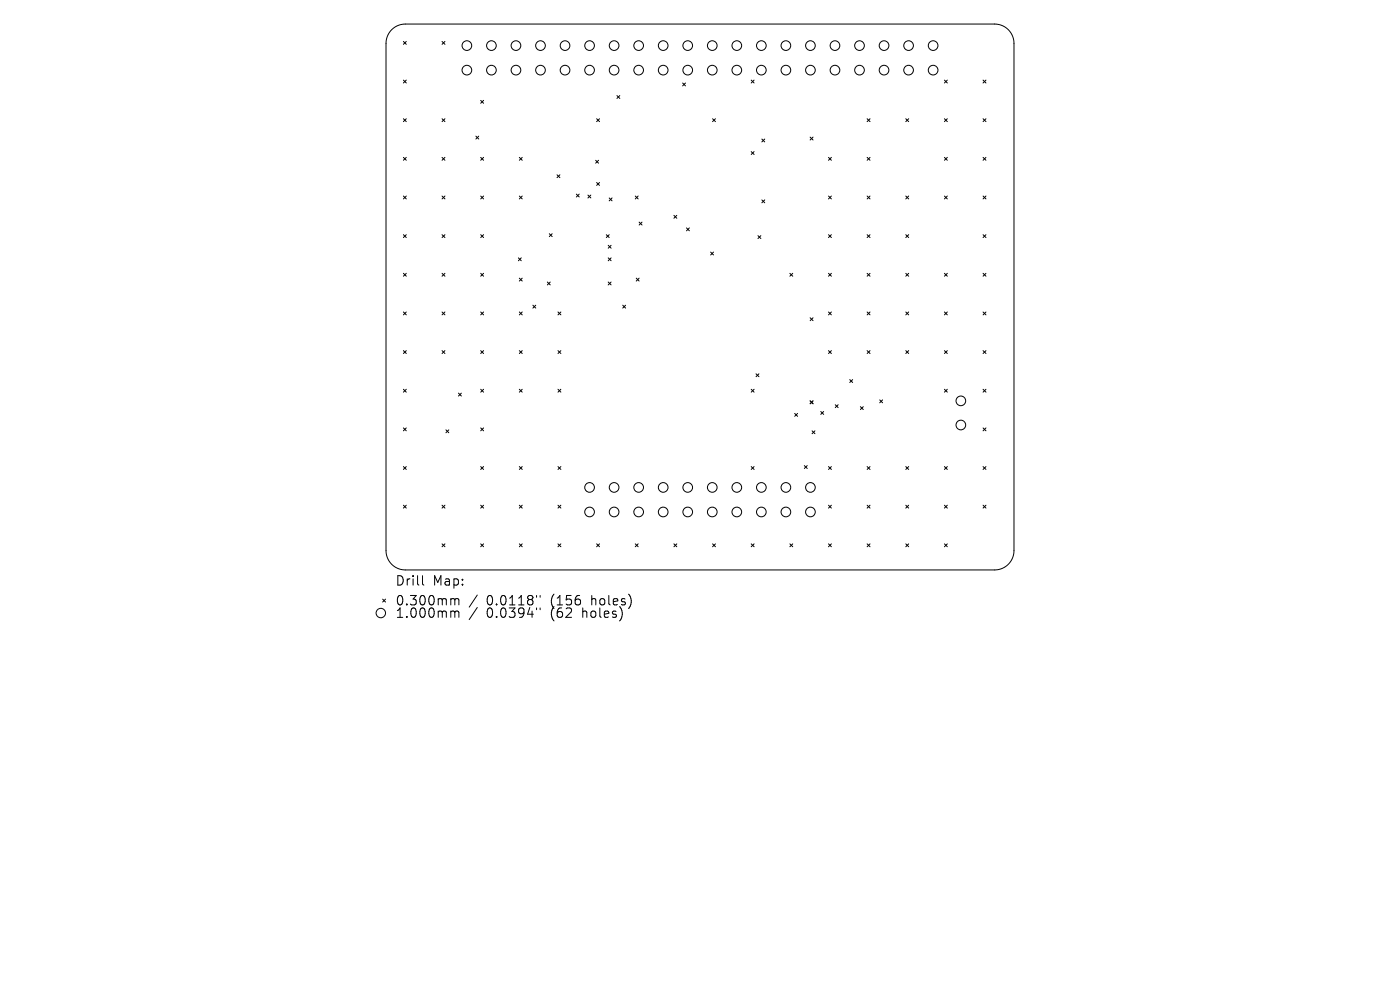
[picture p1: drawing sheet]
<svg xmlns="http://www.w3.org/2000/svg" width="297mm" height="210mm" viewBox="0 0 297 210" stroke-linecap="round" stroke-linejoin="round" font-family="sans-serif">
<defs><g id="words">
<g font-size="2.8">
<text x="83.8" y="124.5">Drill</text>
<text x="91.8" y="124.5">Map:</text>
<text x="83.8" y="128.7">0.300mm</text>
<text x="83.8" y="131.3">1.000mm</text>
<text x="103.2" y="128.7">0.0118&quot;</text>
<text x="103.2" y="131.3">0.0394&quot;</text>
<text x="117" y="128.7">(156</text>
<text x="117" y="131.3">(62</text>
<text x="123.8" y="131.3">holes)</text>
<text x="125.7" y="128.7">holes)</text>
</g>
</g></defs>
<g fill="none" stroke="#000" stroke-width=".21">
<path d="M83.1 6.3a4.1 4.1 0 0 1 2.9-1.2h125a4.1 4.1 0 0 1 4.1 4.1v107.6a4.1 4.1 0 0 1-4.1 4.1h-125a4.1 4.1 0 0 1-4.1-4.1v-107.6a4.1 4.1 0 0 1 1.2-2.9zM85.6 8.8l.6 .6M85.6 17l.6 .6M86.2 8.8l-.6 .6M86.2 17l-.6 .6M93.8 8.8l.6 .6M94.4 8.8l-.6 .6M144.8 17.6l.6 .6M145.4 17.6l-.6 .6M159.4 17l.6 .6M160 17l-.6 .6M200.4 17l.6 .6"/>
<path d="M201 17l-.6 .6M208.6 17l.6 .6M209.2 17l-.6 .6M85.6 25.2l.6 .6M85.6 33.4l.6 .6M86.2 25.2l-.6 .6M86.2 33.4l-.6 .6M93.8 33.4l.6 .6M93.8 25.2l.6 .6M94.4 25.2l-.6 .6M94.4 33.4l-.6 .6M101 28.9l.6 .6"/>
<path d="M101.6 28.9l-.6 .6M102 33.4l.6 .6M102 21.3l.6 .6M102.6 33.4l-.6 .6M102.6 21.3l-.6 .6M110.2 33.4l.6 .6M110.8 33.4l-.6 .6M118.2 37.1l.6 .6M118.8 37.1l-.6 .6M126.4 34l.6 .6M126.6 25.2l.6 .6M126.6 38.7l.6 .6"/>
<path d="M127 34l-.6 .6M127.2 25.2l-.6 .6M127.2 38.7l-.6 .6M130.9 20.3l.6 .6M131.5 20.3l-.6 .6M151.2 25.2l.6 .6M151.8 25.2l-.6 .6M159.4 32.2l.6 .6M160 32.2l-.6 .6M161.6 29.5l.6 .6M162.2 29.5l-.6 .6M171.9 29.1l.6 .6"/>
<path d="M172.5 29.1l-.6 .6M175.8 33.4l.6 .6M176.4 33.4l-.6 .6M184 25.2l.6 .6M184 33.4l.6 .6M184.6 25.2l-.6 .6M184.6 33.4l-.6 .6M192.2 25.2l.6 .6M192.8 25.2l-.6 .6M200.4 33.4l.6 .6M200.4 25.2l.6 .6M201 33.4l-.6 .6"/>
<path d="M201 25.2l-.6 .6M208.6 33.4l.6 .6M208.6 25.2l.6 .6M209.2 25.2l-.6 .6M209.2 33.4l-.6 .6M85.6 41.6l.6 .6M85.6 49.8l.6 .6M85.6 58l.6 .6M86.2 41.6l-.6 .6M86.2 49.8l-.6 .6M86.2 58l-.6 .6M93.8 49.8l.6 .6"/>
<path d="M93.8 41.6l.6 .6M93.8 58l.6 .6M94.4 41.6l-.6 .6M94.4 49.8l-.6 .6M94.4 58l-.6 .6M102 58l.6 .6M102 49.8l.6 .6M102 41.6l.6 .6M102.6 41.6l-.6 .6M102.6 49.8l-.6 .6M102.6 58l-.6 .6M110 54.7l.6 .6"/>
<path d="M110.2 41.6l.6 .6M110.2 59l.6 .6M110.6 54.7l-.6 .6M110.8 41.6l-.6 .6M110.8 59l-.6 .6M116.1 59.8l.6 .6M116.5 49.6l.6 .6M116.7 59.8l-.6 .6M117.1 49.6l-.6 .6M122.3 41.2l.6 .6M122.9 41.2l-.6 .6M124.7 41.4l.6 .6"/>
<path d="M125.3 41.4l-.6 .6M128.6 49.8l.6 .6M129 52l.6 .7M129 54.7l.6 .6M129 59.8l.6 .6M129.2 49.8l-.6 .6M129.2 42l.7 .6M129.6 52l-.6 .7M129.6 54.7l-.6 .6M129.6 59.8l-.6 .6M129.9 42l-.7 .6M134.8 41.6l.6 .6"/>
<path d="M135 59l.6 .6M135.4 41.6l-.6 .6M135.6 59l-.6 .6M135.6 47.1l.6 .6M136.2 47.1l-.6 .6M143 45.7l.6 .6M143.6 45.7l-.6 .6M145.6 48.3l.6 .7M146.2 48.3l-.6 .7M150.8 53.5l.6 .6M151.4 53.5l-.6 .6M160.8 50l.6 .6"/>
<path d="M161.4 50l-.6 .6M161.6 42.4l.6 .6M162.2 42.4l-.6 .6M167.6 58l.6 .6M168.2 58l-.6 .6M175.8 41.6l.6 .6M175.8 49.8l.6 .6M175.8 58l.6 .6M176.4 41.6l-.6 .6M176.4 58l-.6 .6M176.4 49.8l-.6 .6M184 41.6l.6 .6"/>
<path d="M184 49.8l.6 .6M184 58l.6 .6M184.6 49.8l-.6 .6M184.6 58l-.6 .6M184.6 41.6l-.6 .6M192.2 49.8l.6 .6M192.2 41.6l.6 .6M192.2 58l.6 .6M192.8 41.6l-.6 .6M192.8 49.8l-.6 .6M192.8 58l-.6 .6M200.4 41.6l.6 .6"/>
<path d="M200.4 58l.6 .6M201 41.6l-.6 .6M201 58l-.6 .6M208.6 58l.6 .6M208.6 49.8l.6 .6M208.6 41.6l.6 .6M209.2 49.8l-.6 .6M209.2 58l-.6 .6M209.2 41.6l-.6 .6M85.6 66.2l.6 .6M85.6 74.4l.6 .6M86.2 66.2l-.6 .6"/>
<path d="M86.2 74.4l-.6 .6M93.8 66.2l.6 .6M93.8 74.4l.6 .6M94.4 66.2l-.6 .6M94.4 74.4l-.6 .6M102 74.4l.6 .6M102 66.2l.6 .6M102.6 66.2l-.6 .6M102.6 74.4l-.6 .6M110.2 74.4l.6 .6M110.2 66.2l.6 .6M110.8 74.4l-.6 .6"/>
<path d="M110.8 66.2l-.6 .6M113 64.7l.7 .7M113.7 64.7l-.7 .7M118.4 74.4l.6 .6M118.4 66.2l.6 .6M119 66.2l-.6 .6M119 74.4l-.6 .6M132.1 64.7l.6 .7M132.7 64.7l-.6 .7M160.4 79.3l.6 .6M161 79.3l-.6 .6M171.9 67.4l.6 .6"/>
<path d="M172.5 67.4l-.6 .6M175.8 66.2l.6 .6M175.8 74.4l.6 .6M176.4 66.2l-.6 .6M176.4 74.4l-.6 .6M184 66.2l.6 .6M184 74.4l.6 .6M184.6 66.2l-.6 .6M184.6 74.4l-.6 .6M192.2 66.2l.6 .6M192.2 74.4l.6 .6M192.8 66.2l-.6 .6"/>
<path d="M192.8 74.4l-.6 .6M200.4 66.2l.6 .6M200.4 74.4l.6 .6M201 66.2l-.6 .6M201 74.4l-.6 .6M208.6 74.4l.6 .6M208.6 66.2l.6 .6M209.2 66.2l-.6 .6M209.2 74.4l-.6 .6M85.6 82.6l.6 .6M85.6 90.8l.6 .6M85.6 99l.6 .6"/>
<path d="M86.2 82.6l-.6 .6M86.2 90.8l-.6 .6M86.2 99l-.6 .6M94.6 91.2l.6 .6M95.2 91.2l-.6 .6M97.3 83.4l.6 .6M97.9 83.4l-.6 .6M102 90.8l.6 .6M102 82.6l.6 .6M102 99l.6 .6M102.6 82.6l-.6 .6M102.6 90.8l-.6 .6"/>
<path d="M102.6 99l-.6 .6M110.2 82.6l.6 .6M110.2 99l.6 .6M110.8 82.6l-.6 .6M110.8 99l-.6 .6M118.4 82.6l.6 .6M118.4 99l.6 .6M119 82.6l-.6 .6M119 99l-.6 .6M159.4 82.6l.6 .6M159.4 99l.6 .6M160 82.6l-.6 .6"/>
<path d="M160 99l-.6 .6M168.6 87.7l.6 .6M169.2 87.7l-.6 .6M170.6 98.8l.7 .6M171.3 98.8l-.7 .6M171.9 85l.6 .6M172.3 91.4l.6 .6M172.5 85l-.6 .6M172.9 91.4l-.6 .6M174.1 87.3l.6 .6M174.7 87.3l-.6 .6M175.8 99l.6 .6"/>
<path d="M176.4 99l-.6 .6M177.2 85.9l.6 .6M177.8 85.9l-.6 .6M180.3 80.5l.6 .6M180.9 80.5l-.6 .6M182.5 86.3l.6 .6M183.1 86.3l-.6 .6M184 99l.6 .6M184.6 99l-.6 .6M186.6 84.8l.6 .6M187.2 84.8l-.6 .6M192.2 99l.6 .6"/>
<path d="M192.8 99l-.6 .6M200.4 82.6l.6 .6M200.4 99l.6 .6M201 82.6l-.6 .6M201 99l-.6 .6M208.6 90.8l.6 .6M208.6 82.6l.6 .6M208.6 99l.6 .6M209.2 82.6l-.6 .6M209.2 90.8l-.6 .6M209.2 99l-.6 .6M85.6 107.2l.6 .6"/>
<path d="M86.2 107.2l-.6 .6M93.8 107.2l.6 .6M93.8 115.4l.6 .6M94.4 107.2l-.6 .6M94.4 115.4l-.6 .6M102 107.2l.6 .6M102 115.4l.6 .6M102.6 107.2l-.6 .6M102.6 115.4l-.6 .6M110.2 115.4l.6 .6M110.2 107.2l.6 .6M110.8 107.2l-.6 .6"/>
<path d="M110.8 115.4l-.6 .6M118.4 115.4l.6 .6M118.4 107.2l.6 .6M119 107.2l-.6 .6M119 115.4l-.6 .6M126.6 115.4l.6 .6M127.2 115.4l-.6 .6M134.8 115.4l.6 .6M135.4 115.4l-.6 .6M143 115.4l.6 .6M143.6 115.4l-.6 .6M151.2 115.4l.6 .6"/>
<path d="M151.8 115.4l-.6 .6M159.4 115.4l.6 .6M160 115.4l-.6 .6M167.6 115.4l.6 .6M168.2 115.4l-.6 .6M175.8 115.4l.6 .6M175.8 107.2l.6 .6M176.4 107.2l-.6 .6M176.4 115.4l-.6 .6M184 115.4l.6 .6M184 107.2l.6 .6M184.6 107.2l-.6 .6"/>
<path d="M184.6 115.4l-.6 .6M192.2 115.4l.6 .6M192.2 107.2l.6 .6M192.8 107.2l-.6 .6M192.8 115.4l-.6 .6M200.4 107.2l.6 .6M200.4 115.4l.6 .6M201 107.2l-.6 .6M201 115.4l-.6 .6M208.6 107.2l.6 .6M209.2 107.2l-.6 .6M81.2 127.1l.6 .6"/>
<path d="M81.8 127.1l-.6 .6M89.6 122.1v1.7l.3 .3M95.9 127h.3l.3 .3M95.9 129.6h.3l.3 .3M96.5 127.3l.3-.3 .5 .1v1.2M96.5 127.3v1M96.5 129.9v1.1M96.5 129.9l.3-.3 .5 .1v1.3M101.3 126.2l-1.8 2.6M101.3 128.9l-1.8 2.5M113.8 126.3v.4M113.8 129v.3"/>
<path d="M114.6 126.3v.4M114.6 129v.3"/>
<circle cx="99" cy="9.7" r="1.02"/>
<circle cx="99" cy="14.9" r="1.02"/>
<circle cx="104.3" cy="9.7" r="1.02"/>
<circle cx="104.3" cy="14.9" r="1.02"/>
<circle cx="109.5" cy="9.7" r="1.02"/>
<circle cx="109.5" cy="14.9" r="1.02"/>
<circle cx="114.7" cy="9.7" r="1.02"/>
<circle cx="114.7" cy="14.9" r="1.02"/>
<circle cx="119.9" cy="9.7" r="1.02"/>
<circle cx="119.9" cy="14.9" r="1.02"/>
<circle cx="125.1" cy="9.7" r="1.02"/>
<circle cx="125.1" cy="14.9" r="1.02"/>
<circle cx="130.3" cy="9.7" r="1.02"/>
<circle cx="130.3" cy="14.9" r="1.02"/>
<circle cx="135.5" cy="9.7" r="1.02"/>
<circle cx="135.5" cy="14.9" r="1.02"/>
<circle cx="140.7" cy="9.7" r="1.02"/>
<circle cx="140.7" cy="14.9" r="1.02"/>
<circle cx="145.9" cy="9.7" r="1.02"/>
<circle cx="145.9" cy="14.9" r="1.02"/>
<circle cx="151.1" cy="9.7" r="1.02"/>
<circle cx="151.1" cy="14.9" r="1.02"/>
<circle cx="156.3" cy="9.7" r="1.02"/>
<circle cx="156.3" cy="14.9" r="1.02"/>
<circle cx="161.5" cy="9.7" r="1.02"/>
<circle cx="161.5" cy="14.9" r="1.02"/>
<circle cx="166.7" cy="9.7" r="1.02"/>
<circle cx="166.7" cy="14.9" r="1.02"/>
<circle cx="171.9" cy="9.7" r="1.02"/>
<circle cx="171.9" cy="14.9" r="1.02"/>
<circle cx="177.1" cy="9.7" r="1.02"/>
<circle cx="177.1" cy="14.9" r="1.02"/>
<circle cx="182.3" cy="9.7" r="1.02"/>
<circle cx="182.3" cy="14.9" r="1.02"/>
<circle cx="187.5" cy="9.7" r="1.02"/>
<circle cx="187.5" cy="14.9" r="1.02"/>
<circle cx="192.8" cy="9.7" r="1.02"/>
<circle cx="192.8" cy="14.9" r="1.02"/>
<circle cx="198" cy="9.7" r="1.02"/>
<circle cx="198" cy="14.9" r="1.02"/>
<circle cx="203.8" cy="90.2" r="1.02"/>
<circle cx="203.8" cy="85" r="1.02"/>
<circle cx="125.1" cy="103.4" r="1.02"/>
<circle cx="125.1" cy="108.6" r="1.02"/>
<circle cx="130.3" cy="103.4" r="1.02"/>
<circle cx="130.3" cy="108.6" r="1.02"/>
<circle cx="135.5" cy="103.4" r="1.02"/>
<circle cx="135.5" cy="108.6" r="1.02"/>
<circle cx="140.7" cy="103.4" r="1.02"/>
<circle cx="140.7" cy="108.6" r="1.02"/>
<circle cx="145.9" cy="103.4" r="1.02"/>
<circle cx="145.9" cy="108.6" r="1.02"/>
<circle cx="151.1" cy="103.4" r="1.02"/>
<circle cx="151.1" cy="108.6" r="1.02"/>
<circle cx="156.3" cy="103.4" r="1.02"/>
<circle cx="156.3" cy="108.6" r="1.02"/>
<circle cx="161.5" cy="103.4" r="1.02"/>
<circle cx="161.5" cy="108.6" r="1.02"/>
<circle cx="166.7" cy="103.4" r="1.02"/>
<circle cx="166.7" cy="108.6" r="1.02"/>
<circle cx="171.9" cy="103.4" r="1.02"/>
<circle cx="171.9" cy="108.6" r="1.02"/>
<circle cx="80.8" cy="130" r="1"/>
</g>
<use href="#words"/>
</svg>
